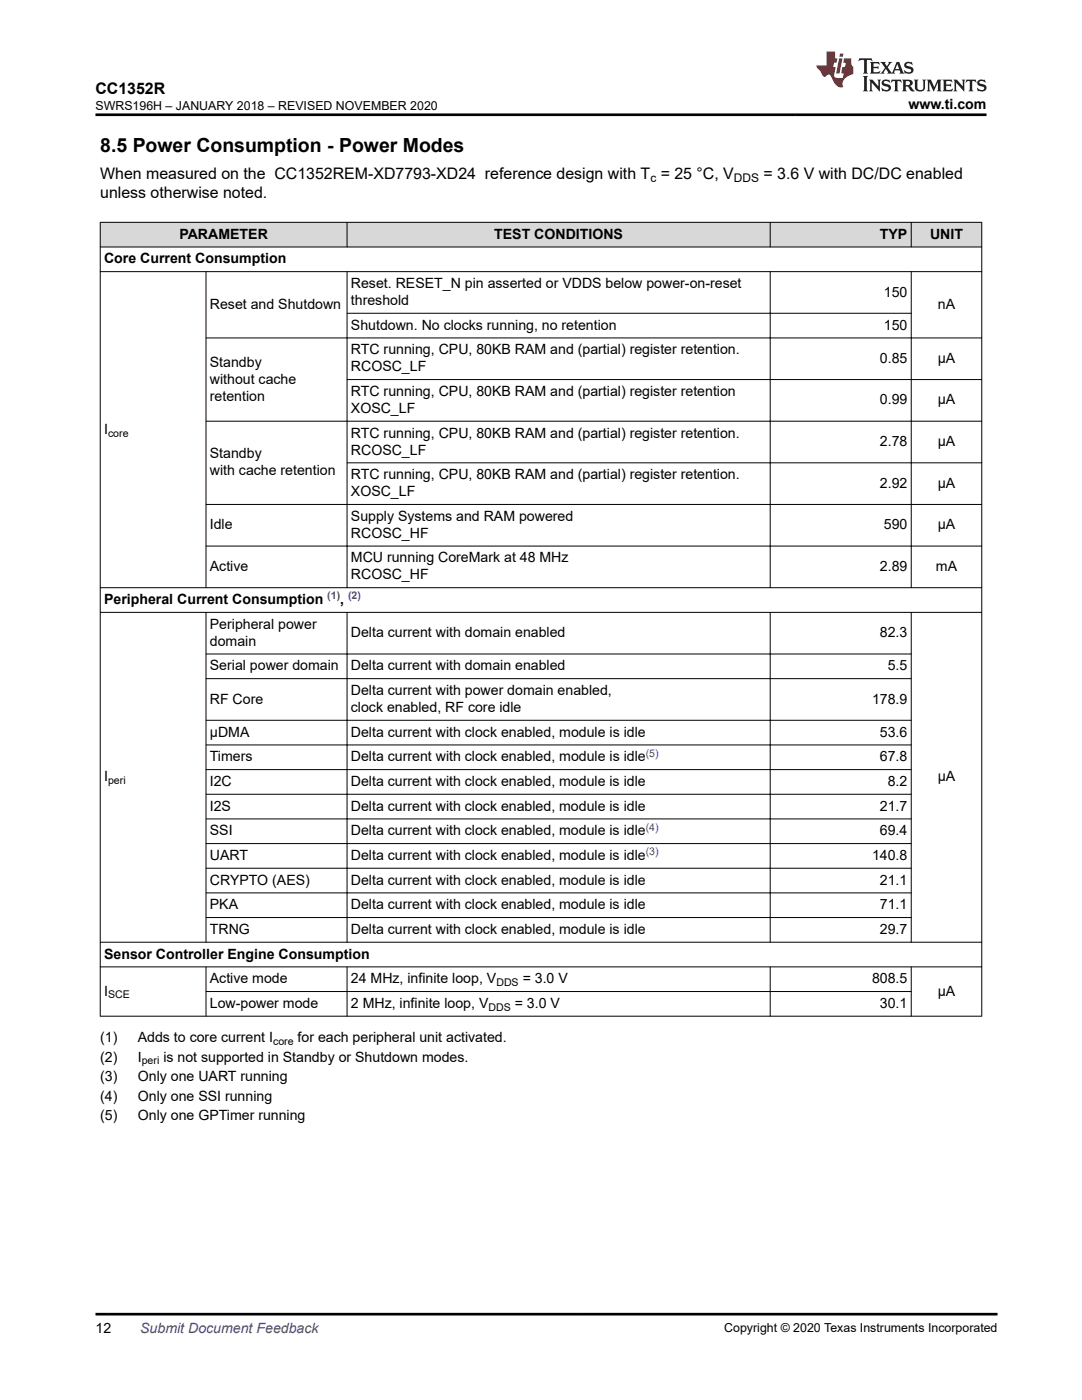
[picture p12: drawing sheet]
<svg xmlns="http://www.w3.org/2000/svg" width="216mm" height="279mm" viewBox="0 0 216 279" stroke-linecap="round" stroke-linejoin="round" font-family="sans-serif">
<defs><g id="words">
<text font-size="3.9" x="20" y="30.3">8.5 Power Consumption - Power Modes</text>
<g font-size="3.2">
<text x="19.1" y="18.7">CC1352R</text>
<text x="20" y="35.7">When measured on the CC1352REM-XD7793-XD24 reference design with T = 25 °C, V</text>
<text x="152.3" y="35.7">= 3.6 V with DC/DC enabled</text>
<text x="20" y="39.5">unless otherwise noted.</text>
</g>
<g font-size="2.8">
<text x="181.3" y="21.8">www.ti.com</text>
<text x="35.8" y="47.6">PARAMETER</text>
<text x="98.6" y="47.6">TEST CONDITIONS</text>
<text x="175.6" y="47.6">TYP</text>
<text x="185.6" y="47.6">UNIT</text>
<text x="20.8" y="52.6">Core Current Consumption</text>
<text x="70" y="57.5">Reset. RESET_N pin asserted or VDDS below power-on-reset</text>
<text x="176.4" y="59.2">150</text>
<text x="41.9" y="61.6">Reset and Shutdown</text>
<text x="70" y="60.9">threshold</text>
<text x="70" y="65.8">Shutdown. No clocks running, no retention</text>
<text x="176.4" y="65.8">150</text>
<text x="187.1" y="61.6">nA</text>
<text x="70" y="70.7">RTC running, CPU, 80KB RAM and (partial) register retention.</text>
<text x="41.9" y="73.2">Standby</text>
<text x="41.9" y="76.6">without cache</text>
<text x="70" y="74.1">RCOSC_LF</text>
<text x="175.6" y="72.4">0.85</text>
<text x="187.1" y="72.4">µA</text>
<text x="41.9" y="79.9">retention</text>
<text x="70" y="79">RTC running, CPU, 80KB RAM and (partial) register retention</text>
<text x="70" y="82.4">XOSC_LF</text>
<text x="175.6" y="80.7">0.99</text>
<text x="187.1" y="80.7">µA</text>
<text x="20.8" y="86.6">I</text>
<text x="70" y="87.3">RTC running, CPU, 80KB RAM and (partial) register retention.</text>
<text x="175.6" y="89">2.78</text>
<text x="187.1" y="89">µA</text>
<text x="41.9" y="91.5">Standby</text>
<text x="41.9" y="94.9">with cache retention</text>
<text x="70" y="90.7">RCOSC_LF</text>
<text x="70" y="95.6">RTC running, CPU, 80KB RAM and (partial) register retention.</text>
<text x="70" y="99">XOSC_LF</text>
<text x="175.6" y="97.3">2.92</text>
<text x="187.1" y="97.3">µA</text>
<text x="41.9" y="105.6">Idle</text>
<text x="70" y="103.9">Supply Systems and RAM powered</text>
<text x="70" y="107.3">RCOSC_HF</text>
<text x="176.4" y="105.6">590</text>
<text x="187.1" y="105.6">µA</text>
<text x="41.9" y="113.9">Active</text>
<text x="70" y="112.3">MCU running CoreMark at 48 MHz</text>
<text x="175.6" y="113.9">2.89</text>
<text x="186.7" y="113.9">mA</text>
<text x="70" y="115.6">RCOSC_HF</text>
<text x="20.8" y="120.6">Peripheral Current Consumption</text>
<text x="41.9" y="125.5">Peripheral power</text>
<text x="67.9" y="120.6">,</text>
<text x="41.9" y="128.9">domain</text>
<text x="70" y="127.2">Delta current with domain enabled</text>
<text x="175.6" y="127.2">82.3</text>
<text x="41.9" y="133.8">Serial power domain</text>
<text x="70" y="133.8">Delta current with domain enabled</text>
<text x="177.1" y="133.8">5.5</text>
<text x="41.9" y="140.4">RF Core</text>
<text x="70" y="138.7">Delta current with power domain enabled,</text>
<text x="70" y="142.1">clock enabled, RF core idle</text>
<text x="174" y="140.4">178.9</text>
<text x="41.9" y="147">µDMA</text>
<text x="70" y="147">Delta current with clock enabled, module is idle</text>
<text x="175.6" y="147">53.6</text>
<text x="20.8" y="155.9">I</text>
<text x="41.9" y="151.9">Timers</text>
<text x="70" y="151.9">Delta current with clock enabled, module is idle</text>
<text x="175.6" y="151.9">67.8</text>
<text x="187.1" y="155.9">µA</text>
<text x="41.9" y="161.8">I2S</text>
<text x="41.9" y="156.9">I2C</text>
<text x="70" y="161.8">Delta current with clock enabled, module is idle</text>
<text x="70" y="156.9">Delta current with clock enabled, module is idle</text>
<text x="175.6" y="161.8">21.7</text>
<text x="177.1" y="156.9">8.2</text>
<text x="41.9" y="166.7">SSI</text>
<text x="70" y="166.7">Delta current with clock enabled, module is idle</text>
<text x="175.6" y="166.7">69.4</text>
<text x="41.9" y="171.6">UART</text>
<text x="70" y="171.6">Delta current with clock enabled, module is idle</text>
<text x="174" y="171.6">140.8</text>
<text x="41.9" y="176.5">CRYPTO (AES)</text>
<text x="70" y="176.5">Delta current with clock enabled, module is idle</text>
<text x="175.6" y="176.5">21.1</text>
<text x="41.9" y="181.5">PKA</text>
<text x="70" y="181.5">Delta current with clock enabled, module is idle</text>
<text x="175.6" y="181.5">71.1</text>
<text x="20.8" y="191.3">Sensor Controller Engine Consumption</text>
<text x="41.9" y="186.4">TRNG</text>
<text x="70" y="186.4">Delta current with clock enabled, module is idle</text>
<text x="175.6" y="186.4">29.7</text>
<text x="41.9" y="196.2">Active mode</text>
<text x="70" y="196.2">24 MHz, infinite loop, V</text>
<text x="104.3" y="196.2">= 3.0 V</text>
<text x="174" y="196.2">808.5</text>
<text x="20.8" y="198.7">I</text>
<text x="41.9" y="201.2">Low-power mode</text>
<text x="70" y="201.2">2 MHz, infinite loop, V</text>
<text x="102.7" y="201.2">= 3.0 V</text>
<text x="175.6" y="201.2">30.1</text>
<text x="187.1" y="198.7">µA</text>
<text x="20" y="208">(1)</text>
<text x="27.5" y="208">Adds to core current I</text>
<text x="59.4" y="208">for each peripheral unit activated.</text>
<text x="20" y="215.8">(3)</text>
<text x="20" y="211.9">(2)</text>
<text x="27.5" y="211.9">I</text>
<text x="27.5" y="215.8">Only one UART running</text>
<text x="32.6" y="211.9">is not supported in Standby or Shutdown modes.</text>
<text x="20" y="219.7">(4)</text>
<text x="27.5" y="219.7">Only one SSI running</text>
<text x="20" y="223.6">(5)</text>
<text x="27.5" y="223.6">Only one GPTimer running</text>
<text x="19" y="266.1">12</text>
</g>
<text font-size="2.8" fill="#00f" x="28" y="266.1">Submit Document Feedback</text>
<g font-size="2.5">
<text x="19.1" y="21.9">SWRS196H – JANUARY 2018 – REVISED NOVEMBER 2020</text>
<text x="144.5" y="265.8">Copyright © 2020 Texas Instruments Incorporated</text>
</g>
<g font-size="2.4">
<text x="129.8" y="36.3">c</text>
<text x="146.4" y="36.3">DDS</text>
</g>
<g font-size="2.1">
<text x="21.6" y="87.1">core</text>
<text x="21.6" y="156.5">peri</text>
<text x="99" y="196.8">DDS</text>
<text x="21.6" y="199.3">SCE</text>
<text x="97.5" y="201.7">DDS</text>
<text x="54.5" y="208.5">core</text>
<text x="28.3" y="212.4">peri</text>
</g>
<g font-size="2.1" fill="#00f">
<text x="65.3" y="119.6">(1)</text>
<text x="69.5" y="119.6">(2)</text>
<text x="128.8" y="151">(5)</text>
<text x="128.8" y="165.8">(4)</text>
<text x="128.8" y="170.7">(3)</text>
</g>
</g></defs>
<g fill="#d8d8d8">
<path d="M20 44.4h175.9v4.9h-175.9z" fill-rule="evenodd"/>
<path d="M20.1 44.4h49.1v4.8h-49.1z" fill-rule="evenodd"/>
<path d="M69.3 44.4h84.3v4.8h-84.3z" fill-rule="evenodd"/>
<path d="M153.7 44.4h28.1v4.8h-28.1z" fill-rule="evenodd"/>
<path d="M181.9 44.4h13.9v4.8h-13.9z" fill-rule="evenodd"/>
</g>
<g fill="none" stroke="#000" stroke-width=".2">
<path d="M19.9 44.4h176.1M19.9 49.3h176.1M19.9 54.2h176.1M20 44.3v158.6M41.1 54.2v63.2M69.3 44.3v5.1M69.3 54.2v63.2M153.7 44.3v5.1M153.7 54.2v63.2M181.8 44.3v5.1M181.8 54.2v63.2M195.9 44.3v158.6"/>
<path d="M41 67.4h155M69.2 62.5h112.7M69.2 75.8h126.8M69.2 92.4h126.8M196 84.1h-155M19.9 117.3h176.1M41 109h155M196 100.7h-155M19.9 122.2h176.1M41 130.5h140.9M41 135.4h140.9M41.1 122.1v66"/>
<path d="M69.3 122.1v66M153.7 122.1v66M181.8 122.1v66M41 143.7h140.9M41 148.7h140.9M41 153.6h140.9M41 158.5h140.9M41 163.4h140.9M41 168.4h140.9M41 173.3h140.9M41 178.2h140.9M19.9 188h176.1"/>
<path d="M19.9 193h176.1M41 183.1h140.9M41 197.9h140.9M41.1 192.9v10M69.3 192.9v10M153.7 192.9v10M181.8 192.9v10M19.9 202.8h176.1"/>
</g>
<path d="M171.5 11.6l-.2 .6 .5-.2h.6v.1v2.2l-.2 .4h1l-.2-.4v-2.2v-.1h.5l.6 .2-.2-.6zM173.6 12.4l.2 .3v1.6l-.2 .4h1.9l.1-.6a1.08 1.08 0 0 1-1.3 .2v-.7h.6l.4 .2v-.7l-.4 .2h-.6v-.5l.2-.2a1 1 0 0 1 1 .3l-.1-.5zM175.7 12.4l.9 1.1-1 1.2h.9l-.2-.2 .5-.8 .4 .8-.2 .2h1.6l-.2-.2 .2-.5h.9l.1 .5-.1 .2h.9l-.2-.4-.8-1.9h-.5l-.9 2.1-.9-1.1 .9-1h-.8l.2 .2-.4 .6-.4-.6 .2-.2zM179 12.8l.4 1h-.7zM180.7 12.5a.65 .65 0 0 0-.2 .7 .65 .65 0 0 0 .6 .5l.6 .1 .1 .3a.79 .79 0 0 1-.7 .4 .79 .79 0 0 1-.7-.5l.1 .7 .2-.1a.93 .93 0 0 0 1.1 0 .93 .93 0 0 0 .4-.9 1.46 1.46 0 0 0-1.2-.6l-.1-.3a1.09 1.09 0 0 1 1.2 .2l-.2-.6-.1 .1-.5-.2zM172.2 15.2l.2 .4v2.2l-.2 .4h1l-.2-.4v-2.2l.2-.4zM173.4 15.9l.2 .4v1.5l-.2 .4h.8l-.3-.4 .1-1.3 1.6 1.8v-2l.2-.4h-.7l.1 .2 .1 1.1-1.2-1.3zM176.2 16a.65 .65 0 0 0-.2 .8 .65 .65 0 0 0 .6 .4l.6 .2 .1 .2a.79 .79 0 0 1-.7 .4 .79 .79 0 0 1-.7-.5l.1 .7 .2-.1a.93 .93 0 0 0 1.1 .1 .93 .93 0 0 0 .4-1 1.46 1.46 0 0 0-1.2-.5l-.1-.4a1.09 1.09 0 0 1 1.2 .2l-.1-.6-.2 .1-.5-.1zM177.9 15.9l-.1 .6a.63 .63 0 0 1 .8-.3v1.6l-.3 .4h1l-.2-.4v-1.6a.66 .66 0 0 1 .8 .3l-.1-.6zM180 15.9l.2 .4v1.5l-.2 .4h1l-.2-.2-.1-.7h.5l.1 .2a.79 .79 0 0 0 1.2 .6l-1-.9a.61 .61 0 0 0 .6-.6 .61 .61 0 0 0-.5-.7zM180.8 16.2h.1a.47 .47 0 0 1 .5 .1 .47 .47 0 0 1 .1 .5l-.1 .1-.7 .1zM182.3 15.9l.2 .2a2.27 2.27 0 0 0 .4 2 1.04 1.04 0 0 0 1.7-.7v-1.3l.2-.2h-.8l.2 .4v1.1a.6 .6 0 0 1-.6 .6 .6 .6 0 0 1-.6-.6v-1.1l.3-.4zM184.9 15.9l.2 .4v1.5l-.2 .4h.8l-.3-.4v-1.4l.9 1.9 .9-1.9v1.4l-.3 .4h1l-.2-.4v-1.5l.2-.4h-.8l-.7 1.5-.6-1.5zM188.1 15.9l.2 .4v1.5l-.2 .4h1.9l.1-.6a1.09 1.09 0 0 1-1.3 .2v-.7h.6l.4 .2v-.6l-.4 .2h-.6v-.6l.2-.1a1.01 1.01 0 0 1 1 .3l-.1-.6zM190.2 15.9l.3 .4v1.5l-.3 .4h.8l-.2-.4v-1.3l1.6 1.8v-2l.2-.4h-.7l.2 .2v1.1l-1.2-1.3zM192.8 15.9l-.1 .6a.63 .63 0 0 1 .8-.3v1.6l-.3 .4h1l-.2-.4v-1.6a.66 .66 0 0 1 .8 .3l-.1-.6zM195.2 16a.65 .65 0 0 0-.2 .8 .65 .65 0 0 0 .6 .4l.6 .2 .2 .2a.79 .79 0 0 1-.7 .4 .79 .79 0 0 1-.7-.5l.1 .7 .2-.1a.93 .93 0 0 0 1 .1 .93 .93 0 0 0 .5-1 1.46 1.46 0 0 0-1.3-.5v-.4a1.09 1.09 0 0 1 1.2 .2l-.2-.6-.2 .1-.5-.1z" fill="#231f20"/>
<path d="M164.9 10.3v2.7h-2l.1 .4 .8 1a.95 .95 0 0 0 1 .9 .59 .59 0 0 1 .5-.4 .59 .59 0 0 1 .5 .3l.4 .8a1.59 1.59 0 0 0 2.1 1.4 1.61 1.61 0 0 1 1-2.3l1-.3-.1-1.5a1.59 1.59 0 0 1-.3-1.7h-1.5l-.2 .9h.6l-.2 .9h-.5l-.2 .9v.3l.4 .1-.1 .9h-.7a.73 .73 0 0 1-1-.7l.3-1.5h-.5l.1-.9h.5l.2-.9h-.5v-1.3zM167.4 11.6l-.6 3.1h.7l.6-3.1zM167.6 10.7l-.1 .6h.7l.1-.6z" fill="#ed1c24"/>
<path d="M19 22.9h177.8M19 262.3h180" fill="none" stroke="#000" stroke-width=".53"/>
<use href="#words"/>
</svg>
